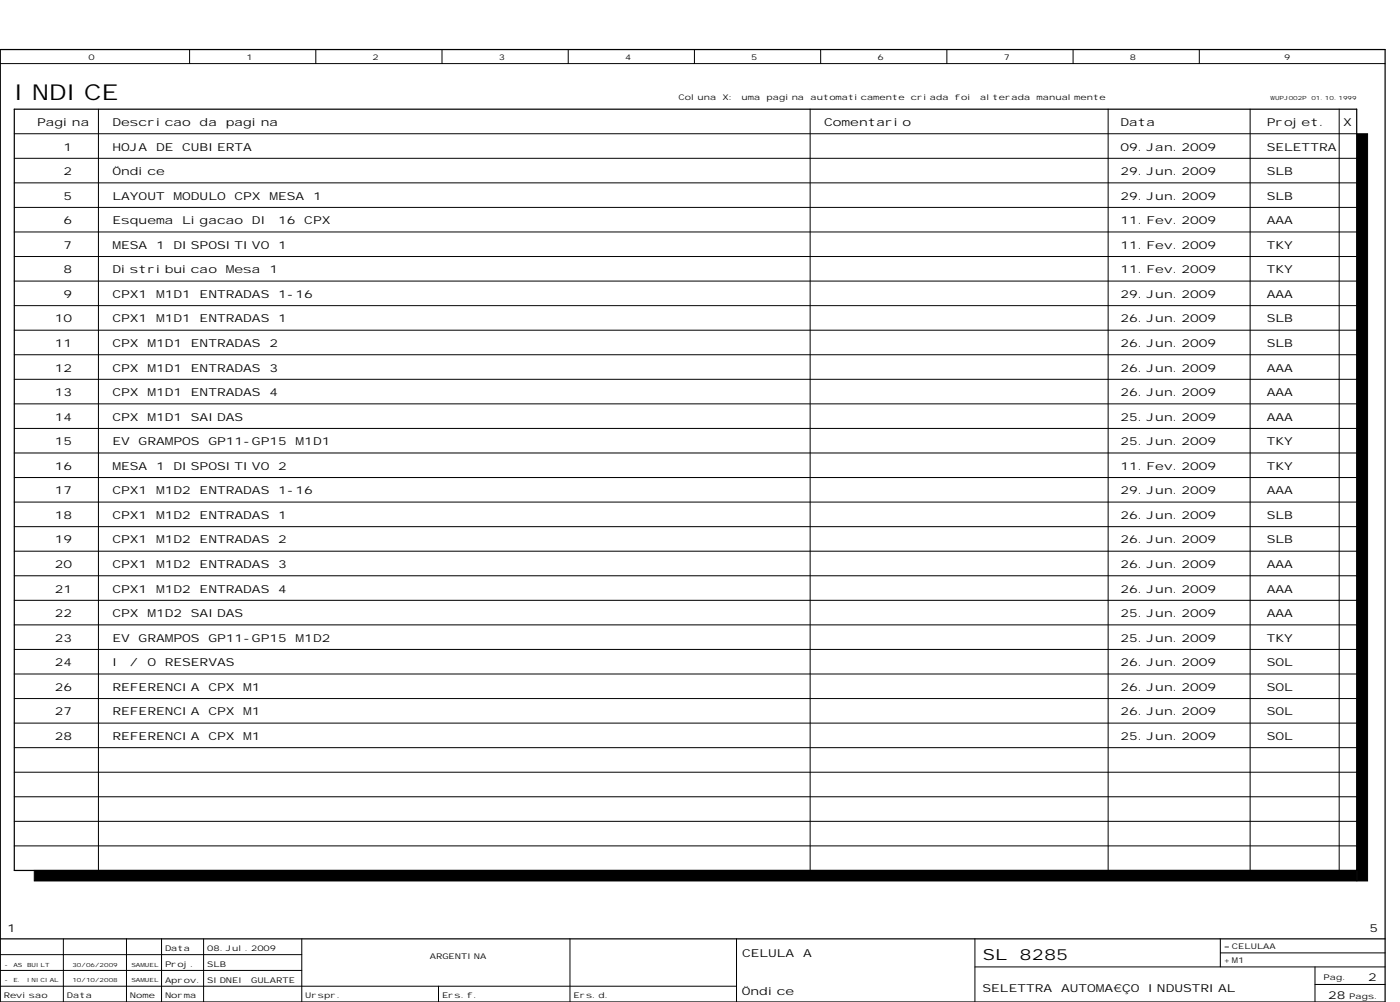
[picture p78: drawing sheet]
<svg xmlns="http://www.w3.org/2000/svg" width="399mm" height="286mm" viewBox="0 0 399 286" stroke-linecap="round" stroke-linejoin="round" font-family="sans-serif">
<defs><g id="words">
<text font-size="6.2" x="4.1" y="28.6">INDICE</text>
<g font-size="4.4">
<text x="280.4" y="273.5">SL</text>
<text x="290.8" y="273.5">8285</text>
</g>
<g font-size="3.1">
<text x="10.6" y="35.9">Pagina</text>
<text x="32.1" y="35.9">Descricao</text>
<text x="57" y="35.9">da</text>
<text x="64.4" y="35.9">pagina</text>
<text x="235.1" y="35.9">Comentario</text>
<text x="319.6" y="35.9">Data</text>
<text x="361.3" y="35.9">Projet.</text>
<text x="383.1" y="35.9">X</text>
<text x="18.1" y="42.9">1</text>
<text x="32.1" y="42.9">HOJA</text>
<text x="44.5" y="42.9">DE</text>
<text x="52" y="42.9">CUBIERTA</text>
<text x="319.6" y="42.9">09.Jan.2009</text>
<text x="361.3" y="42.9">SELETTRA</text>
<text x="18.1" y="49.9">2</text>
<text x="32.1" y="49.9">Öndice</text>
<text x="319.6" y="49.9">29.Jun.2009</text>
<text x="361.3" y="49.9">SLB</text>
<text x="18.1" y="56.9">5</text>
<text x="32.1" y="56.9">LAYOUT</text>
<text x="49.5" y="56.9">MODULO</text>
<text x="66.9" y="56.9">CPX</text>
<text x="76.9" y="56.9">MESA</text>
<text x="89.3" y="56.9">1</text>
<text x="319.6" y="56.9">29.Jun.2009</text>
<text x="361.3" y="56.9">SLB</text>
<text x="18.1" y="63.9">6</text>
<text x="32.1" y="63.9">Esquema</text>
<text x="52" y="63.9">Ligacao</text>
<text x="71.9" y="63.9">DI</text>
<text x="79.3" y="63.9">16</text>
<text x="86.8" y="63.9">CPX</text>
<text x="319.6" y="63.9">11.Fev.2009</text>
<text x="361.3" y="63.9">AAA</text>
<text x="18.1" y="70.9">7</text>
<text x="32.1" y="70.9">MESA</text>
<text x="44.5" y="70.9">1</text>
<text x="49.5" y="70.9">DISPOSITIVO</text>
<text x="79.3" y="70.9">1</text>
<text x="319.6" y="70.9">11.Fev.2009</text>
<text x="361.3" y="70.9">TKY</text>
<text x="18.1" y="77.9">8</text>
<text x="32.1" y="77.9">Distribuicao</text>
<text x="64.4" y="77.9">Mesa</text>
<text x="76.9" y="77.9">1</text>
<text x="319.6" y="77.9">11.Fev.2009</text>
<text x="361.3" y="77.9">TKY</text>
<text x="18.1" y="84.9">9</text>
<text x="32.1" y="84.9">CPX1</text>
<text x="44.5" y="84.9">M1D1</text>
<text x="57" y="84.9">ENTRADAS</text>
<text x="79.3" y="84.9">1-16</text>
<text x="319.6" y="84.9">29.Jun.2009</text>
<text x="361.3" y="84.9">AAA</text>
<text x="15.6" y="91.9">10</text>
<text x="32.1" y="91.9">CPX1</text>
<text x="44.5" y="91.9">M1D1</text>
<text x="57" y="91.9">ENTRADAS</text>
<text x="79.3" y="91.9">1</text>
<text x="319.6" y="91.9">26.Jun.2009</text>
<text x="361.3" y="91.9">SLB</text>
<text x="15.6" y="98.9">11</text>
<text x="32.1" y="98.9">CPX</text>
<text x="42" y="98.9">M1D1</text>
<text x="54.5" y="98.9">ENTRADAS</text>
<text x="76.9" y="98.9">2</text>
<text x="319.6" y="98.9">26.Jun.2009</text>
<text x="361.3" y="98.9">SLB</text>
<text x="15.6" y="105.9">12</text>
<text x="32.1" y="105.9">CPX</text>
<text x="42" y="105.9">M1D1</text>
<text x="54.5" y="105.9">ENTRADAS</text>
<text x="76.9" y="105.9">3</text>
<text x="319.6" y="105.9">26.Jun.2009</text>
<text x="361.3" y="105.9">AAA</text>
<text x="15.6" y="112.9">13</text>
<text x="32.1" y="112.9">CPX</text>
<text x="42" y="112.9">M1D1</text>
<text x="54.5" y="112.9">ENTRADAS</text>
<text x="76.9" y="112.9">4</text>
<text x="319.6" y="112.9">26.Jun.2009</text>
<text x="361.3" y="112.9">AAA</text>
<text x="15.6" y="119.9">14</text>
<text x="32.1" y="119.9">CPX</text>
<text x="42" y="119.9">M1D1</text>
<text x="54.5" y="119.9">SAIDAS</text>
<text x="319.6" y="119.9">25.Jun.2009</text>
<text x="361.3" y="119.9">AAA</text>
<text x="15.6" y="126.9">15</text>
<text x="32.1" y="126.9">EV</text>
<text x="39.5" y="126.9">GRAMPOS</text>
<text x="59.4" y="126.9">GP11-GP15</text>
<text x="84.3" y="126.9">M1D1</text>
<text x="319.6" y="126.9">25.Jun.2009</text>
<text x="361.3" y="126.9">TKY</text>
<text x="15.6" y="133.9">16</text>
<text x="32.1" y="133.9">MESA</text>
<text x="44.5" y="133.9">1</text>
<text x="49.5" y="133.9">DISPOSITIVO</text>
<text x="79.3" y="133.9">2</text>
<text x="319.6" y="133.9">11.Fev.2009</text>
<text x="361.3" y="133.9">TKY</text>
<text x="15.6" y="140.9">17</text>
<text x="32.1" y="140.9">CPX1</text>
<text x="44.5" y="140.9">M1D2</text>
<text x="57" y="140.9">ENTRADAS</text>
<text x="79.3" y="140.9">1-16</text>
<text x="319.6" y="140.9">29.Jun.2009</text>
<text x="361.3" y="140.9">AAA</text>
<text x="15.6" y="147.9">18</text>
<text x="32.1" y="147.9">CPX1</text>
<text x="44.5" y="147.9">M1D2</text>
<text x="57" y="147.9">ENTRADAS</text>
<text x="79.3" y="147.9">1</text>
<text x="319.6" y="147.9">26.Jun.2009</text>
<text x="361.3" y="147.9">SLB</text>
<text x="15.6" y="154.9">19</text>
<text x="32.1" y="154.9">CPX1</text>
<text x="44.5" y="154.9">M1D2</text>
<text x="57" y="154.9">ENTRADAS</text>
<text x="79.3" y="154.9">2</text>
<text x="319.6" y="154.9">26.Jun.2009</text>
<text x="361.3" y="154.9">SLB</text>
<text x="15.6" y="161.9">20</text>
<text x="32.1" y="161.9">CPX1</text>
<text x="44.5" y="161.9">M1D2</text>
<text x="57" y="161.9">ENTRADAS</text>
<text x="79.3" y="161.9">3</text>
<text x="319.6" y="161.9">26.Jun.2009</text>
<text x="361.3" y="161.9">AAA</text>
<text x="15.6" y="168.9">21</text>
<text x="32.1" y="168.9">CPX1</text>
<text x="44.5" y="168.9">M1D2</text>
<text x="57" y="168.9">ENTRADAS</text>
<text x="79.3" y="168.9">4</text>
<text x="319.6" y="168.9">26.Jun.2009</text>
<text x="361.3" y="168.9">AAA</text>
<text x="15.6" y="175.9">22</text>
<text x="32.1" y="175.9">CPX</text>
<text x="42" y="175.9">M1D2</text>
<text x="54.5" y="175.9">SAIDAS</text>
<text x="319.6" y="175.9">25.Jun.2009</text>
<text x="361.3" y="175.9">AAA</text>
<text x="15.6" y="182.9">23</text>
<text x="32.1" y="182.9">EV</text>
<text x="39.5" y="182.9">GRAMPOS</text>
<text x="59.4" y="182.9">GP11-GP15</text>
<text x="84.3" y="182.9">M1D2</text>
<text x="319.6" y="182.9">25.Jun.2009</text>
<text x="361.3" y="182.9">TKY</text>
<text x="15.6" y="189.9">24</text>
<text x="32.1" y="189.9">I</text>
<text x="37.1" y="189.9">/</text>
<text x="42" y="189.9">O</text>
<text x="47" y="189.9">RESERVAS</text>
<text x="319.6" y="189.9">26.Jun.2009</text>
<text x="361.3" y="189.9">SOL</text>
<text x="15.6" y="196.9">26</text>
<text x="32.1" y="196.9">REFERENCIA</text>
<text x="59.4" y="196.9">CPX</text>
<text x="69.4" y="196.9">M1</text>
<text x="319.6" y="196.9">26.Jun.2009</text>
<text x="361.3" y="196.9">SOL</text>
<text x="15.6" y="203.9">27</text>
<text x="32.1" y="203.9">REFERENCIA</text>
<text x="59.4" y="203.9">CPX</text>
<text x="69.4" y="203.9">M1</text>
<text x="319.6" y="203.9">26.Jun.2009</text>
<text x="361.3" y="203.9">SOL</text>
<text x="15.6" y="210.9">28</text>
<text x="32.1" y="210.9">REFERENCIA</text>
<text x="59.4" y="210.9">CPX</text>
<text x="69.4" y="210.9">M1</text>
<text x="319.6" y="210.9">25.Jun.2009</text>
<text x="361.3" y="210.9">SOL</text>
<text x="2.1" y="265.6">1</text>
<text x="390.6" y="265.6">5</text>
<text x="211.7" y="272.9">CELULA</text>
<text x="229.1" y="272.9">A</text>
<text x="390.3" y="279.7">2</text>
<text x="211.6" y="283.7">Öndice</text>
<text x="280.3" y="282.8">SELETTRA</text>
<text x="302.6" y="282.8">AUTOMA€ÇO</text>
<text x="327.5" y="282.8">INDUSTRIAL</text>
<text x="378.9" y="284.8">28</text>
</g>
<g font-size="2.3">
<text x="25.3" y="17.1">0</text>
<text x="70.3" y="17.1">1</text>
<text x="106.3" y="17.1">2</text>
<text x="142.3" y="17.1">3</text>
<text x="178.3" y="17.1">4</text>
<text x="214.3" y="17.1">5</text>
<text x="250.3" y="17.1">6</text>
<text x="286.3" y="17.1">7</text>
<text x="322.3" y="17.1">8</text>
<text x="366.3" y="17.1">9</text>
<text x="193.6" y="28.6">Coluna</text>
<text x="206.1" y="28.6">X:</text>
<text x="211.5" y="28.6">uma</text>
<text x="218.6" y="28.6">pagina</text>
<text x="231.2" y="28.6">automaticamente</text>
<text x="259.8" y="28.6">criada</text>
<text x="272.4" y="28.6">foi</text>
<text x="279.5" y="28.6">alterada</text>
<text x="295.7" y="28.6">manualmente</text>
<text x="47.1" y="271.1">Data</text>
<text x="47.1" y="275.6">Proj.</text>
<text x="59.1" y="271.1">08.Jul.2009</text>
<text x="59.1" y="275.6">SLB</text>
<text x="122.6" y="273.3">ARGENTINA</text>
<text x="349.1" y="270.6">= CELULAA</text>
<text x="349.1" y="274.6">+ M1</text>
<text x="47.1" y="280.1">Aprov.</text>
<text x="59.1" y="280.1">SIDNEI</text>
<text x="71.6" y="280.1">GULARTE</text>
<text x="377.5" y="279.4">Pag.</text>
<text x="1.1" y="284.4">Revisao</text>
<text x="19.1" y="284.4">Data</text>
<text x="37.1" y="284.4">Nome</text>
<text x="47.1" y="284.4">Norma</text>
<text x="87.1" y="284.4">Urspr.</text>
<text x="126.1" y="284.4">Ers.f.</text>
<text x="163.6" y="284.4">Ers.d.</text>
<text x="384.8" y="284.8">Pags.</text>
</g>
<g font-size="1.6">
<text x="362.4" y="28.6">WUPJ002P</text>
<text x="374" y="28.6">01.10.1999</text>
<text x="1.2" y="275.6">-</text>
<text x="3.8" y="275.6">AS</text>
<text x="7.7" y="275.6">BUILT</text>
<text x="20.7" y="275.6">30/06/2009</text>
<text x="37.5" y="275.6">SAMUEL</text>
<text x="1.2" y="280">-</text>
<text x="3.8" y="280">E.</text>
<text x="7.7" y="280">INICIAL</text>
<text x="20.7" y="280">10/10/2008</text>
<text x="37.5" y="280">SAMUEL</text>
</g>
</g></defs>
<g fill="none" stroke="#000" stroke-width=".29">
<path d="M.1 18.1h395M54.1 14.1v4M90.1 14.1v4M126.1 14.1v4M162.1 14.1v4M198.1 14.1v4M234.1 14.1v4M270.1 14.1v4M306.1 14.1v4M342.1 14.1v4M4.1 38.1h382.9M28.1 31.1v217"/>
<path d="M231.1 31.1v217M316.1 31.1v217M356.6 31.1v217M382 31.1v217M4.1 45.1h382.9M4.1 52.1h382.9M4.1 59.1h382.9M4.1 66.1h382.9M4.1 73.1h382.9M4.1 80.1h382.9M4.1 87.1h382.9M4.1 94.1h382.9"/>
<path d="M4.1 101.1h382.9M4.1 108.1h382.9M4.1 115.1h382.9M4.1 122.1h382.9M4.1 129.1h382.9M4.1 136.1h382.9M4.1 143.1h382.9M4.1 150.1h382.9M4.1 157.1h382.9M4.1 164.1h382.9M4.1 171.1h382.9M4.1 178.1h382.9"/>
<path d="M4.1 185.1h382.9M4.1 192.1h382.9M4.1 199.1h382.9M4.1 206.1h382.9M4.1 213.1h382.9M4.1 220.1h382.9M4.1 227.1h382.9M4.1 234.1h382.9M4.1 241.1h382.9M.1 272.1h86M.1 276.6h86M18.1 267.6v18"/>
<path d="M36.1 267.6v18M46.1 267.6v18M58.1 267.6v18M86.1 267.6v18M162.6 267.6v18M210.1 267.6v18M278.1 267.6v18M278.1 275.6h117M348.1 267.6v8M348.1 271.6h47M375.1 275.6v10M.1 281.1h210"/>
<path d="M125.1 281.1v4.5M375.1 280.6h20"/>
</g>
<path d="M.1 14.1h395v271.5h-395zM4.1 31.1h382.9v217h-382.9zM.1 267.6h395" fill="none" stroke="#000" stroke-width=".35"/>
<path d="M387.1 38.1h3v213h-3zM9.8 248.1h377.2v3h-377.2z" fill="#000" stroke="#000" stroke-width=".29"/>
<use href="#words"/>
</svg>
